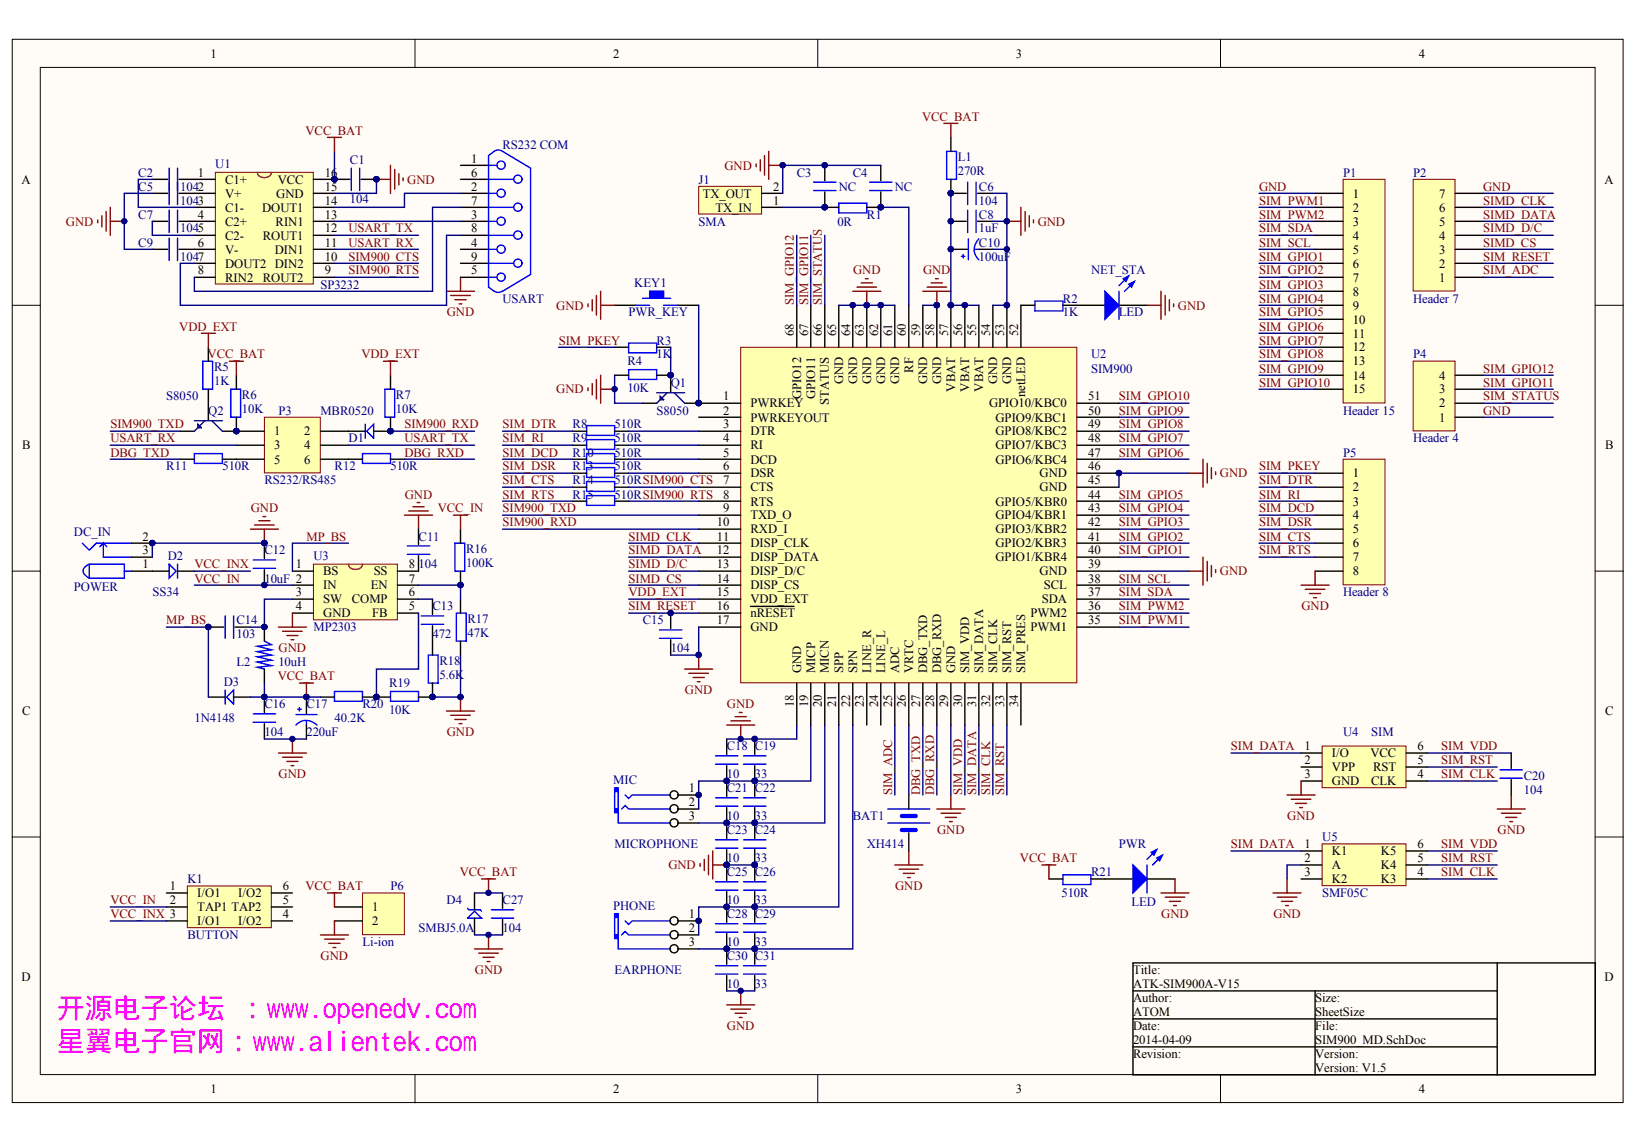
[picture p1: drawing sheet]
<svg xmlns="http://www.w3.org/2000/svg" width="289mm" height="202mm" viewBox="0 0 289 202" stroke-linecap="round" stroke-linejoin="round" font-family="sans-serif">
<defs><g id="words">
<g font-size="4.9" fill="#f0f">
<text x="10" y="179.5">开源电子论坛 ：www.openedv.com</text>
<text x="10" y="185.5">星翼电子官网：www.alientek.com</text>
</g>
<g font-size="2.2">
<text x="37.1" y="10.2">1</text>
<text x="108.2" y="10.2">2</text>
<text x="179.2" y="10.2">3</text>
<text x="250.3" y="10.2">4</text>
<text x="83.1" y="28.7">1</text>
<text x="3.8" y="32.4">A</text>
<text x="34.9" y="31.1">1</text>
<text x="39.7" y="32.4">C1+</text>
<text x="39.7" y="34.9">V+</text>
<text x="48.7" y="34.9">GND</text>
<text x="49" y="32.4">VCC</text>
<text x="57.3" y="33.6">15</text>
<text x="57.3" y="31.1">16</text>
<text x="83.1" y="31.1">6</text>
<text x="83.1" y="33.6">2</text>
<text x="123.9" y="34.9">TX_OUT</text>
<text x="136.4" y="33.6">2</text>
<text x="238.6" y="34.9">1</text>
<text x="253.8" y="34.9">7</text>
<text x="283" y="32.4">A</text>
<text x="34.9" y="38.6">4</text>
<text x="39.7" y="37.3">C1-</text>
<text x="39.7" y="39.8">C2+</text>
<text x="46.2" y="37.3">DOUT1</text>
<text x="48.6" y="39.8">RIN1</text>
<text x="57.3" y="41">12</text>
<text x="57.3" y="38.6">13</text>
<text x="57.3" y="36.1">14</text>
<text x="83.1" y="36.1">7</text>
<text x="83.1" y="38.6">3</text>
<text x="83.1" y="41">8</text>
<text x="126.2" y="37.3">TX_IN</text>
<text x="136.4" y="36.1">1</text>
<text x="238.6" y="37.3">2</text>
<text x="238.6" y="39.8">3</text>
<text x="253.8" y="39.8">5</text>
<text x="253.8" y="37.3">6</text>
<text x="34.9" y="43.5">6</text>
<text x="39.7" y="42.3">C2-</text>
<text x="39.7" y="44.7">V-</text>
<text x="39.7" y="47.2">DOUT2 DIN2</text>
<text x="46.4" y="42.3">ROUT1</text>
<text x="48.5" y="44.7">DIN1</text>
<text x="57.3" y="46">10</text>
<text x="57.3" y="43.5">11</text>
<text x="83.1" y="43.5">4</text>
<text x="83.1" y="46">9</text>
<text x="238.6" y="42.3">4</text>
<text x="238.6" y="44.7">5</text>
<text x="238.6" y="47.2">6</text>
<text x="253.8" y="47.2">2</text>
<text x="253.8" y="44.7">3</text>
<text x="253.8" y="42.3">4</text>
<text x="34.9" y="48.4">8</text>
<text x="39.7" y="49.7">RIN2</text>
<text x="46.4" y="49.7">ROUT2</text>
<text x="57.3" y="48.4">9</text>
<text x="83.1" y="48.4">5</text>
<text x="238.6" y="49.7">7</text>
<text x="238.6" y="52.1">8</text>
<text x="253.8" y="49.7">1</text>
<text x="140" y="59.3" transform="rotate(-90 140 59.3)">68</text>
<text x="142.5" y="59.3" transform="rotate(-90 142.5 59.3)">67</text>
<text x="145" y="59.3" transform="rotate(-90 145 59.3)">66</text>
<text x="147.5" y="59.3" transform="rotate(-90 147.5 59.3)">65</text>
<text x="149.9" y="59.3" transform="rotate(-90 149.9 59.3)">64</text>
<text x="152.4" y="59.3" transform="rotate(-90 152.4 59.3)">63</text>
<text x="154.9" y="59.3" transform="rotate(-90 154.9 59.3)">62</text>
<text x="157.3" y="59.3" transform="rotate(-90 157.3 59.3)">61</text>
<text x="159.8" y="59.3" transform="rotate(-90 159.8 59.3)">60</text>
<text x="162.3" y="59.3" transform="rotate(-90 162.3 59.3)">59</text>
<text x="164.8" y="59.3" transform="rotate(-90 164.8 59.3)">58</text>
<text x="167.3" y="59.3" transform="rotate(-90 167.3 59.3)">57</text>
<text x="169.7" y="59.3" transform="rotate(-90 169.7 59.3)">56</text>
<text x="172.2" y="59.3" transform="rotate(-90 172.2 59.3)">55</text>
<text x="174.7" y="59.3" transform="rotate(-90 174.7 59.3)">54</text>
<text x="177.1" y="59.3" transform="rotate(-90 177.1 59.3)">53</text>
<text x="179.6" y="59.3" transform="rotate(-90 179.6 59.3)">52</text>
<text x="238.6" y="54.6">9</text>
<text x="238.6" y="57.1">10</text>
<text x="238.6" y="59.5">11</text>
<text x="161.1" y="65.7" transform="rotate(-90 161.1 65.7)">RF</text>
<text x="238.6" y="62">12</text>
<text x="238.6" y="64.5">13</text>
<text x="127.5" y="70.6">1</text>
<text x="132.4" y="71.9">PWRKEY</text>
<text x="141.3" y="70.4" transform="rotate(-90 141.3 70.4)">GPIO12</text>
<text x="143.8" y="70.4" transform="rotate(-90 143.8 70.4)">GPIO11</text>
<text x="146.2" y="71.4" transform="rotate(-90 146.2 71.4)">STATUS</text>
<text x="148.7" y="67.8" transform="rotate(-90 148.7 67.8)">GND</text>
<text x="151.2" y="67.8" transform="rotate(-90 151.2 67.8)">GND</text>
<text x="153.7" y="67.8" transform="rotate(-90 153.7 67.8)">GND</text>
<text x="156.1" y="67.8" transform="rotate(-90 156.1 67.8)">GND</text>
<text x="158.6" y="67.8" transform="rotate(-90 158.6 67.8)">GND</text>
<text x="163.5" y="67.8" transform="rotate(-90 163.5 67.8)">GND</text>
<text x="166" y="67.8" transform="rotate(-90 166 67.8)">GND</text>
<text x="168.5" y="69.1" transform="rotate(-90 168.5 69.1)">VBAT</text>
<text x="170.9" y="69.1" transform="rotate(-90 170.9 69.1)">VBAT</text>
<text x="173.4" y="69.1" transform="rotate(-90 173.4 69.1)">VBAT</text>
<text x="174.5" y="71.9">GPIO10/KBC0</text>
<text x="175.9" y="67.8" transform="rotate(-90 175.9 67.8)">GND</text>
<text x="178.3" y="67.8" transform="rotate(-90 178.3 67.8)">GND</text>
<text x="180.8" y="70" transform="rotate(-90 180.8 70)">netLED</text>
<text x="191.9" y="70.6">51</text>
<text x="238.6" y="66.9">14</text>
<text x="238.6" y="69.4">15</text>
<text x="253.8" y="71.9">2</text>
<text x="253.8" y="69.4">3</text>
<text x="253.8" y="66.9">4</text>
<text x="48.4" y="76.8">1</text>
<text x="53.7" y="76.8">2</text>
<text x="127.5" y="73.1">2</text>
<text x="127.5" y="75.6">3</text>
<text x="132.4" y="74.4">PWRKEYOUT</text>
<text x="132.4" y="76.8">DTR</text>
<text x="175.6" y="76.8">GPIO8/KBC2</text>
<text x="175.6" y="74.4">GPIO9/KBC1</text>
<text x="191.9" y="75.6">49</text>
<text x="191.9" y="73.1">50</text>
<text x="253.8" y="74.4">1</text>
<text x="3.9" y="79.3">B</text>
<text x="48.4" y="79.3">3</text>
<text x="48.4" y="81.8">5</text>
<text x="53.7" y="79.3">4</text>
<text x="53.7" y="81.8">6</text>
<text x="127.5" y="78">4</text>
<text x="127.5" y="80.5">5</text>
<text x="127.5" y="83">6</text>
<text x="132.4" y="79.3">RI</text>
<text x="132.4" y="81.8">DCD</text>
<text x="175.6" y="81.8">GPIO6/KBC4</text>
<text x="175.6" y="79.3">GPIO7/KBC3</text>
<text x="191.9" y="83">46</text>
<text x="191.9" y="80.5">47</text>
<text x="191.9" y="78">48</text>
<text x="283.1" y="79.3">B</text>
<text x="127.5" y="85.4">7</text>
<text x="127.5" y="87.9">8</text>
<text x="132.4" y="84.2">DSR</text>
<text x="132.4" y="86.7">CTS</text>
<text x="132.4" y="89.2">RTS</text>
<text x="175.6" y="89.2">GPIO5/KBR0</text>
<text x="183.4" y="86.7">GND</text>
<text x="183.4" y="84.2">GND</text>
<text x="191.9" y="87.9">44</text>
<text x="191.9" y="85.4">45</text>
<text x="238.6" y="84.2">1</text>
<text x="238.6" y="86.7">2</text>
<text x="238.6" y="89.2">3</text>
<text x="25.1" y="95.3">2</text>
<text x="126.4" y="92.8">10</text>
<text x="126.4" y="95.3">11</text>
<text x="127.5" y="90.4">9</text>
<text x="132.4" y="91.6">TXD_O</text>
<text x="132.4" y="94.1">RXD_I</text>
<text x="175.6" y="94.1">GPIO3/KBR2</text>
<text x="175.6" y="91.6">GPIO4/KBR1</text>
<text x="191.9" y="95.3">41</text>
<text x="191.9" y="92.8">42</text>
<text x="191.9" y="90.4">43</text>
<text x="238.6" y="91.6">4</text>
<text x="238.6" y="94.1">5</text>
<text x="25.1" y="100.3">1</text>
<text x="25.1" y="97.8">3</text>
<text x="52.2" y="100.3">1</text>
<text x="57" y="101.5">BS</text>
<text x="65.9" y="101.5">SS</text>
<text x="72.1" y="100.3">8</text>
<text x="126.4" y="97.8">12</text>
<text x="126.4" y="100.3">13</text>
<text x="132.4" y="96.6">DISP_CLK</text>
<text x="132.4" y="99">DISP_DATA</text>
<text x="132.4" y="101.5">DISP_D/C</text>
<text x="175.6" y="99">GPIO1/KBR4</text>
<text x="175.6" y="96.6">GPIO2/KBR3</text>
<text x="183.4" y="101.5">GND</text>
<text x="191.9" y="100.3">39</text>
<text x="191.9" y="97.8">40</text>
<text x="238.6" y="96.6">6</text>
<text x="238.6" y="99">7</text>
<text x="238.6" y="101.5">8</text>
<text x="52.2" y="105.2">3</text>
<text x="52.2" y="107.7">4</text>
<text x="57" y="104">IN</text>
<text x="57" y="106.4">SW</text>
<text x="62.1" y="106.4">COMP</text>
<text x="65.4" y="104">EN</text>
<text x="72.1" y="105.2">6</text>
<text x="72.1" y="107.7">5</text>
<text x="72.1" y="102.7">7</text>
<text x="126.4" y="102.7">14</text>
<text x="126.4" y="105.2">15</text>
<text x="126.4" y="107.7">16</text>
<text x="132.4" y="104">DISP_CS</text>
<text x="132.4" y="106.4">VDD_EXT</text>
<text x="183.8" y="106.4">SDA</text>
<text x="184.1" y="104">SCL</text>
<text x="191.9" y="107.7">36</text>
<text x="191.9" y="105.2">37</text>
<text x="191.9" y="102.7">38</text>
<text x="57" y="108.9">GND</text>
<text x="65.7" y="108.9">FB</text>
<text x="126.4" y="110.2">17</text>
<text x="132.4" y="108.9">nRESET</text>
<text x="132.4" y="111.4">GND</text>
<text x="181.8" y="111.4">PWM1</text>
<text x="181.8" y="108.9">PWM2</text>
<text x="191.9" y="110.2">35</text>
<text x="141.3" y="118.7" transform="rotate(-90 141.3 118.7)">GND</text>
<text x="143.8" y="118.7" transform="rotate(-90 143.8 118.7)">MICP</text>
<text x="146.2" y="118.7" transform="rotate(-90 146.2 118.7)">MICN</text>
<text x="148.7" y="118.7" transform="rotate(-90 148.7 118.7)">SPP</text>
<text x="151.2" y="118.7" transform="rotate(-90 151.2 118.7)">SPN</text>
<text x="153.7" y="118.7" transform="rotate(-90 153.7 118.7)">LINE_R</text>
<text x="156.1" y="118.7" transform="rotate(-90 156.1 118.7)">LINE_L</text>
<text x="158.6" y="118.7" transform="rotate(-90 158.6 118.7)">ADC</text>
<text x="161.1" y="118.7" transform="rotate(-90 161.1 118.7)">VRTC</text>
<text x="163.5" y="118.7" transform="rotate(-90 163.5 118.7)">DBG_TXD</text>
<text x="166" y="118.7" transform="rotate(-90 166 118.7)">DBG_RXD</text>
<text x="168.5" y="118.7" transform="rotate(-90 168.5 118.7)">GND</text>
<text x="170.9" y="118.7" transform="rotate(-90 170.9 118.7)">SIM_VDD</text>
<text x="173.4" y="118.7" transform="rotate(-90 173.4 118.7)">SIM_DATA</text>
<text x="175.9" y="118.7" transform="rotate(-90 175.9 118.7)">SIM_CLK</text>
<text x="178.3" y="118.7" transform="rotate(-90 178.3 118.7)">SIM_RST</text>
<text x="180.8" y="118.7" transform="rotate(-90 180.8 118.7)">SIM_PRES</text>
<text x="140" y="124.7" transform="rotate(-90 140 124.7)">18</text>
<text x="142.5" y="124.7" transform="rotate(-90 142.5 124.7)">19</text>
<text x="145" y="124.7" transform="rotate(-90 145 124.7)">20</text>
<text x="147.5" y="124.7" transform="rotate(-90 147.5 124.7)">21</text>
<text x="149.9" y="124.7" transform="rotate(-90 149.9 124.7)">22</text>
<text x="152.4" y="124.7" transform="rotate(-90 152.4 124.7)">23</text>
<text x="154.9" y="124.7" transform="rotate(-90 154.9 124.7)">24</text>
<text x="157.3" y="124.7" transform="rotate(-90 157.3 124.7)">25</text>
<text x="159.8" y="124.7" transform="rotate(-90 159.8 124.7)">26</text>
<text x="162.3" y="124.7" transform="rotate(-90 162.3 124.7)">27</text>
<text x="164.8" y="124.7" transform="rotate(-90 164.8 124.7)">28</text>
<text x="167.3" y="124.7" transform="rotate(-90 167.3 124.7)">29</text>
<text x="169.7" y="124.7" transform="rotate(-90 169.7 124.7)">30</text>
<text x="172.2" y="124.7" transform="rotate(-90 172.2 124.7)">31</text>
<text x="174.7" y="124.7" transform="rotate(-90 174.7 124.7)">32</text>
<text x="177.1" y="124.7" transform="rotate(-90 177.1 124.7)">33</text>
<text x="179.6" y="124.7" transform="rotate(-90 179.6 124.7)">34</text>
<text x="3.9" y="126.2">C</text>
<text x="283.1" y="126.2">C</text>
<text x="230.1" y="132.3">1</text>
<text x="230.1" y="134.8">2</text>
<text x="230.1" y="137.3">3</text>
<text x="234.9" y="133.6">I/O</text>
<text x="234.9" y="136.1">VPP</text>
<text x="241.7" y="133.6">VCC</text>
<text x="242.2" y="136.1">RST</text>
<text x="250" y="137.3">4</text>
<text x="250" y="132.3">6</text>
<text x="250" y="134.8">5</text>
<text x="121.5" y="139.7">1</text>
<text x="121.5" y="142.2">2</text>
<text x="234.9" y="138.5">GND</text>
<text x="241.8" y="138.5">CLK</text>
<text x="121.5" y="144.7">3</text>
<text x="230.1" y="149.6">1</text>
<text x="250" y="149.6">6</text>
<text x="230.1" y="152.1">2</text>
<text x="230.1" y="154.5">3</text>
<text x="234.9" y="150.9">K1</text>
<text x="234.9" y="153.3">A</text>
<text x="234.9" y="155.8">K2</text>
<text x="243.6" y="155.8">K3</text>
<text x="243.6" y="150.9">K5</text>
<text x="243.6" y="153.3">K4</text>
<text x="250" y="154.5">4</text>
<text x="250" y="152.1">5</text>
<text x="30" y="157">1</text>
<text x="30" y="159.5">2</text>
<text x="34.8" y="158.3">I/O1</text>
<text x="34.8" y="160.7">TAP1 TAP2</text>
<text x="42" y="158.3">I/O2</text>
<text x="49.9" y="161.9">4</text>
<text x="49.9" y="159.5">5</text>
<text x="49.9" y="157">6</text>
<text x="65.7" y="160.7">1</text>
<text x="121.5" y="161.9">1</text>
<text x="34.8" y="163.2">I/O1</text>
<text x="42" y="163.2">I/O2</text>
<text x="65.7" y="163.2">2</text>
<text x="121.5" y="164.4">2</text>
<text x="121.5" y="166.9">3</text>
<text x="3.8" y="173.1">D</text>
<text x="199.9" y="171.8">Title:</text>
<text x="283" y="173.1">D</text>
<text x="199.9" y="176.8">Author:</text>
<text x="199.9" y="174.3">ATK-SIM900A-V15</text>
<text x="199.9" y="179.3">ATOM</text>
<text x="232" y="176.8">Size:</text>
<text x="232" y="179.3">SheetSize</text>
<text x="199.9" y="181.7">Date:</text>
<text x="199.9" y="184.2">2014-04-09</text>
<text x="232" y="181.7">File:</text>
<text x="232" y="184.2">SIM900_MD.SchDoc</text>
<text x="199.9" y="186.7">Revision:</text>
<text x="232" y="186.7">Version:</text>
<text x="232" y="189.1">Version: V1.5</text>
<text x="37.1" y="192.8">1</text>
<text x="108.2" y="192.8">2</text>
<text x="179.2" y="192.8">3</text>
<text x="250.3" y="192.8">4</text>
</g>
<g font-size="2.2" fill="#800000">
<text x="53.9" y="23.7">VCC_BAT</text>
<text x="162.6" y="21.3">VCC_BAT</text>
<text x="127.8" y="29.9">GND</text>
<text x="71.8" y="32.4">GND</text>
<text x="222.1" y="33.6">GND</text>
<text x="261.6" y="33.6">GND</text>
<text x="11.6" y="39.8">GND</text>
<text x="61.5" y="41">USART_TX</text>
<text x="183" y="39.8">GND</text>
<text x="222.1" y="36.1">SIM_PWM1</text>
<text x="222.1" y="38.6">SIM_PWM2</text>
<text x="222.1" y="41">SIM_SDA</text>
<text x="261.6" y="36.1">SIMD_CLK</text>
<text x="261.6" y="38.6">SIMD_DATA</text>
<text x="261.6" y="41">SIMD_D/C</text>
<text x="61.5" y="43.5">USART_RX</text>
<text x="61.5" y="46">SIM900_CTS</text>
<text x="222.1" y="46">SIM_GPIO1</text>
<text x="222.1" y="43.5">SIM_SCL</text>
<text x="261.6" y="43.5">SIMD_CS</text>
<text x="261.6" y="46">SIM_RESET</text>
<text x="61.5" y="48.4">SIM900_RTS</text>
<text x="140" y="53.8" transform="rotate(-90 140 53.8)">SIM_GPIO12</text>
<text x="142.5" y="53.8" transform="rotate(-90 142.5 53.8)">SIM_GPIO11</text>
<text x="145" y="53.8" transform="rotate(-90 145 53.8)">SIM_STATUS</text>
<text x="150.5" y="48.4">GND</text>
<text x="162.8" y="48.4">GND</text>
<text x="222.1" y="48.4">SIM_GPIO2</text>
<text x="222.1" y="50.9">SIM_GPIO3</text>
<text x="222.1" y="53.4">SIM_GPIO4</text>
<text x="261.6" y="48.4">SIM_ADC</text>
<text x="31.6" y="58.3">VDD_EXT</text>
<text x="78.8" y="55.8">GND</text>
<text x="98.1" y="54.6">GND</text>
<text x="207.8" y="54.6">GND</text>
<text x="222.1" y="55.8">SIM_GPIO5</text>
<text x="222.1" y="58.3">SIM_GPIO6</text>
<text x="36.6" y="63.2">VCC_BAT</text>
<text x="63.8" y="63.2">VDD_EXT</text>
<text x="98.5" y="60.8">SIM_PKEY</text>
<text x="222.1" y="60.8">SIM_GPIO7</text>
<text x="222.1" y="63.2">SIM_GPIO8</text>
<text x="222.1" y="65.7">SIM_GPIO9</text>
<text x="261.6" y="65.7">SIM_GPIO12</text>
<text x="98.1" y="69.4">GND</text>
<text x="197.4" y="70.6">SIM_GPIO10</text>
<text x="222.1" y="68.2">SIM_GPIO10</text>
<text x="261.6" y="68.2">SIM_GPIO11</text>
<text x="261.6" y="70.6">SIM_STATUS</text>
<text x="19.5" y="75.6">SIM900_TXD</text>
<text x="71.3" y="75.6">SIM900_RXD</text>
<text x="88.6" y="75.6">SIM_DTR</text>
<text x="197.4" y="75.6">SIM_GPIO8</text>
<text x="197.4" y="73.1">SIM_GPIO9</text>
<text x="261.6" y="73.1">GND</text>
<text x="19.5" y="78">USART_RX</text>
<text x="19.5" y="80.5">DBG_TXD</text>
<text x="71.3" y="78">USART_TX</text>
<text x="71.3" y="80.5">DBG_RXD</text>
<text x="88.6" y="78">SIM_RI</text>
<text x="88.6" y="80.5">SIM_DCD</text>
<text x="88.6" y="83">SIM_DSR</text>
<text x="197.4" y="80.5">SIM_GPIO6</text>
<text x="197.4" y="78">SIM_GPIO7</text>
<text x="222.1" y="83">SIM_PKEY</text>
<text x="71.4" y="87.9">GND</text>
<text x="88.6" y="85.4">SIM_CTS</text>
<text x="88.6" y="87.9">SIM_RTS</text>
<text x="197.4" y="87.9">SIM_GPIO5</text>
<text x="215.2" y="84.2">GND</text>
<text x="222.1" y="85.4">SIM_DTR</text>
<text x="222.1" y="87.9">SIM_RI</text>
<text x="44.2" y="90.4">GND</text>
<text x="54.1" y="95.3">MP_BS</text>
<text x="77.2" y="90.4">VCC_IN</text>
<text x="88.6" y="90.4">SIM900_TXD</text>
<text x="88.6" y="92.8">SIM900_RXD</text>
<text x="110.9" y="95.3">SIMD_CLK</text>
<text x="197.4" y="95.3">SIM_GPIO2</text>
<text x="197.4" y="92.8">SIM_GPIO3</text>
<text x="197.4" y="90.4">SIM_GPIO4</text>
<text x="222.1" y="90.4">SIM_DCD</text>
<text x="222.1" y="92.8">SIM_DSR</text>
<text x="222.1" y="95.3">SIM_CTS</text>
<text x="34.3" y="100.3">VCC_INX</text>
<text x="110.9" y="97.8">SIMD_DATA</text>
<text x="110.9" y="100.3">SIMD_D/C</text>
<text x="197.4" y="97.8">SIM_GPIO1</text>
<text x="215.2" y="101.5">GND</text>
<text x="222.1" y="97.8">SIM_RTS</text>
<text x="34.3" y="102.7">VCC_IN</text>
<text x="110.9" y="102.7">SIMD_CS</text>
<text x="110.9" y="107.7">SIM_RESET</text>
<text x="110.9" y="105.2">VDD_EXT</text>
<text x="197.4" y="102.7">SIM_SCL</text>
<text x="197.4" y="105.2">SIM_SDA</text>
<text x="197.4" y="107.7">SIM_PWM2</text>
<text x="229.6" y="107.7">GND</text>
<text x="29.3" y="110.2">MP_BS</text>
<text x="197.4" y="110.2">SIM_PWM1</text>
<text x="49.1" y="115.1">GND</text>
<text x="49" y="120">VCC_BAT</text>
<text x="120.8" y="122.5">GND</text>
<text x="128.2" y="124.9">GND</text>
<text x="78.8" y="129.9">GND</text>
<text x="49.1" y="137.3">GND</text>
<text x="217.1" y="132.3">SIM_DATA</text>
<text x="254.2" y="132.3">SIM_VDD</text>
<text x="254.2" y="137.3">SIM_CLK</text>
<text x="254.2" y="134.8">SIM_RST</text>
<text x="157.3" y="140.2" transform="rotate(-90 157.3 140.2)">SIM_ADC</text>
<text x="162.3" y="140.2" transform="rotate(-90 162.3 140.2)">DBG_TXD</text>
<text x="164.8" y="140.2" transform="rotate(-90 164.8 140.2)">DBG_RXD</text>
<text x="169.7" y="140.2" transform="rotate(-90 169.7 140.2)">SIM_VDD</text>
<text x="172.2" y="140.2" transform="rotate(-90 172.2 140.2)">SIM_DATA</text>
<text x="174.7" y="140.2" transform="rotate(-90 174.7 140.2)">SIM_CLK</text>
<text x="177.1" y="140.2" transform="rotate(-90 177.1 140.2)">SIM_RST</text>
<text x="165.3" y="147.1">GND</text>
<text x="217.1" y="149.6">SIM_DATA</text>
<text x="227.1" y="144.7">GND</text>
<text x="254.2" y="149.6">SIM_VDD</text>
<text x="264.2" y="147.1">GND</text>
<text x="81.1" y="154.5">VCC_BAT</text>
<text x="117.9" y="153.3">GND</text>
<text x="179.9" y="152.1">VCC_BAT</text>
<text x="254.2" y="154.5">SIM_CLK</text>
<text x="254.2" y="152.1">SIM_RST</text>
<text x="19.5" y="159.5">VCC_IN</text>
<text x="19.5" y="161.9">VCC_INX 3</text>
<text x="53.9" y="157">VCC_BAT</text>
<text x="157.9" y="157">GND</text>
<text x="204.8" y="161.9">GND</text>
<text x="224.6" y="161.9">GND</text>
<text x="56.6" y="169.4">GND</text>
<text x="83.8" y="171.8">GND</text>
<text x="128.2" y="181.7">GND</text>
</g>
<g font-size="2.2" fill="#000080">
<text x="38" y="29.7">U1</text>
<text x="61.7" y="28.9">C1</text>
<text x="88.6" y="26.2">RS232 COM</text>
<text x="168.9" y="28.4">L1</text>
<text x="24.4" y="33.6">C5</text>
<text x="24.4" y="31.1">C2</text>
<text x="31.8" y="33.6">1042</text>
<text x="61.7" y="35.8">104</text>
<text x="123.2" y="32.4">J1</text>
<text x="140.5" y="31.1">C3</text>
<text x="148" y="33.6">NC</text>
<text x="150.4" y="31.1">C4</text>
<text x="157.8" y="33.6">NC</text>
<text x="168.9" y="30.9">270R</text>
<text x="172.7" y="33.6">C6</text>
<text x="236.9" y="31.1">P1</text>
<text x="249.3" y="31.1">P2</text>
<text x="24.4" y="38.6">C7</text>
<text x="31.8" y="36.1">1043</text>
<text x="31.8" y="41">1045</text>
<text x="123.2" y="39.8">SMA</text>
<text x="147.7" y="39.8">0R</text>
<text x="152.9" y="38.6">R1</text>
<text x="172.7" y="38.6">C8</text>
<text x="172.7" y="41">1uF</text>
<text x="172.7" y="36.1">104</text>
<text x="24.4" y="43.5">C9</text>
<text x="31.8" y="46">1047</text>
<text x="172.7" y="43.5">C10</text>
<text x="172.7" y="46">100uF</text>
<text x="56.5" y="50.9">SP3232</text>
<text x="88.6" y="53.4">USART</text>
<text x="111.9" y="50.7">KEY1</text>
<text x="187.5" y="53.4">R2</text>
<text x="192.4" y="48.4">NET_STA</text>
<text x="249.3" y="53.4">Header 7</text>
<text x="110.9" y="55.8">PWR_KEY</text>
<text x="187.5" y="55.8">1K</text>
<text x="197.4" y="55.8">LED</text>
<text x="37.8" y="65.5">R5</text>
<text x="110.7" y="64.5">R4</text>
<text x="115.8" y="60.8">R3</text>
<text x="115.8" y="63.2">1K</text>
<text x="192.4" y="63.2">U2</text>
<text x="192.4" y="65.7">SIM900</text>
<text x="249.3" y="63.2">P4</text>
<text x="29.3" y="70.6">S8050</text>
<text x="37.8" y="67.9">1K</text>
<text x="42.7" y="70.4">R6</text>
<text x="69.8" y="70.4">R7</text>
<text x="110.7" y="69.1">10K</text>
<text x="118.3" y="68.2">Q1</text>
<text x="36.7" y="73.1">Q2</text>
<text x="42.7" y="72.9">10K</text>
<text x="49.1" y="73.1">P3</text>
<text x="56.5" y="73.1">MBR0520</text>
<text x="69.8" y="72.9">10K</text>
<text x="101" y="75.6">R8</text>
<text x="108.4" y="75.6">510R</text>
<text x="115.8" y="73.1">S8050</text>
<text x="236.9" y="73.1">Header 15</text>
<text x="29.3" y="83">R11</text>
<text x="39.2" y="83">510R</text>
<text x="59" y="83">R12</text>
<text x="61.5" y="78">D1</text>
<text x="68.9" y="83">510R</text>
<text x="101" y="78">R9</text>
<text x="101" y="80.5">R10</text>
<text x="101" y="83">R13</text>
<text x="108.4" y="78">510R</text>
<text x="108.4" y="80.5">510R</text>
<text x="108.4" y="83">510R</text>
<text x="236.9" y="80.5">P5</text>
<text x="249.3" y="78">Header 4</text>
<text x="46.7" y="85.4">RS232/RS485</text>
<text x="101" y="85.4">R14</text>
<text x="101" y="87.9">R15</text>
<text x="108.4" y="85.4">510RSIM900_CTS</text>
<text x="108.4" y="87.9">510RSIM900_RTS</text>
<text x="13" y="94.6">DC_IN</text>
<text x="73.8" y="95.3">C11</text>
<text x="29.6" y="98.8">D2</text>
<text x="46.7" y="97.8">C12</text>
<text x="55.3" y="98.8">U3</text>
<text x="73.8" y="100.3">104</text>
<text x="82.2" y="97.5">R16</text>
<text x="82.2" y="100">100K</text>
<text x="13" y="104.2">POWER</text>
<text x="26.9" y="105.2">SS34</text>
<text x="46.7" y="102.7">10uF 2</text>
<text x="76.3" y="107.7">C13</text>
<text x="236.9" y="105.2">Header 8</text>
<text x="41.7" y="110.2">C14</text>
<text x="41.7" y="112.6">103</text>
<text x="55.3" y="111.4">MP2303</text>
<text x="76.3" y="112.6">472</text>
<text x="82.5" y="109.9">R17</text>
<text x="82.5" y="112.4">47K</text>
<text x="113.4" y="110.2">C15</text>
<text x="41.7" y="117.5">L2</text>
<text x="49.1" y="117.5">10uH</text>
<text x="77.5" y="117.3">R18</text>
<text x="77.5" y="119.8">5.6K</text>
<text x="118.3" y="115.1">104</text>
<text x="39.5" y="121">D3</text>
<text x="46.7" y="124.9">C16</text>
<text x="54.1" y="124.9">C17</text>
<text x="63.9" y="124.9">R20</text>
<text x="68.6" y="121.2">R19</text>
<text x="68.6" y="125.9">10K</text>
<text x="34.3" y="127.4">1N4148</text>
<text x="46.7" y="129.9">104</text>
<text x="54.1" y="129.9">220uF</text>
<text x="59" y="127.4">40.2K</text>
<text x="236.9" y="129.9">U4</text>
<text x="241.8" y="129.9">SIM</text>
<text x="128.2" y="132.3">C18</text>
<text x="128.2" y="137.3">10</text>
<text x="133.1" y="132.3">C19</text>
<text x="133.1" y="137.3">33</text>
<text x="268.8" y="137.5">C20</text>
<text x="108.2" y="138.3">MIC</text>
<text x="128.2" y="139.7">C21</text>
<text x="133.1" y="139.7">C22</text>
<text x="268.8" y="140">104</text>
<text x="108.4" y="149.6">MICROPHONE</text>
<text x="128.2" y="144.7">10</text>
<text x="128.2" y="147.1">C23</text>
<text x="133.1" y="144.7">33</text>
<text x="133.1" y="147.1">C24</text>
<text x="150.4" y="144.7">BAT1</text>
<text x="152.9" y="149.6">XH414</text>
<text x="197.4" y="149.6">PWR</text>
<text x="233.2" y="148.4">U5</text>
<text x="33.1" y="155.8">K1</text>
<text x="128.2" y="152.1">10</text>
<text x="128.2" y="154.5">C25</text>
<text x="133.1" y="152.1">33</text>
<text x="133.1" y="154.5">C26</text>
<text x="192.4" y="154.5">R21</text>
<text x="68.9" y="157">P6</text>
<text x="78.8" y="159.5">D4</text>
<text x="88.6" y="159.5">C27</text>
<text x="108.2" y="160.5">PHONE</text>
<text x="128.2" y="159.5">10</text>
<text x="128.2" y="161.9">C28</text>
<text x="133.1" y="159.5">33</text>
<text x="133.1" y="161.9">C29</text>
<text x="187.2" y="158.3">510R</text>
<text x="199.6" y="159.7">LED</text>
<text x="233.2" y="158.3">SMF05C</text>
<text x="33.1" y="165.7">BUTTON</text>
<text x="63.9" y="166.9">Li-ion</text>
<text x="73.8" y="164.4">SMBJ5.0A</text>
<text x="88.6" y="164.4">104</text>
<text x="128.2" y="166.9">10</text>
<text x="133.1" y="166.9">33</text>
<text x="108.4" y="171.8">EARPHONE</text>
<text x="128.2" y="169.4">C30</text>
<text x="133.1" y="169.4">C31</text>
<text x="128.2" y="174.3">10</text>
<text x="133.1" y="174.3">33</text>
</g>
</g></defs>
<g fill="#fffcf8" stroke="#000" stroke-width=".18">
<path d="M2.2 6.9h284.1v187.6h-284.1z"/>
<path d="M7.1 11.9h274.3v177.6h-274.3z"/>
</g>
<path d="M73.2 7v4.9M144.2 7v4.9M215.3 7v4.9M2.2 53.8h4.9M281.4 53.8h4.9M2.2 100.7h4.9M281.4 100.7h4.9M2.2 147.6h4.9M281.4 147.6h4.9M73.2 189.6v4.9M144.2 189.6v4.9M215.3 189.6v4.9" fill="none" stroke="#000" stroke-width=".18"/>
<path d="M199.8 169.8h81.6v19.8h-81.6zM199.8 174.8h64.3M199.8 179.7h64.3M232 174.8v14.8M264.1 169.8v19.8M199.8 184.7h64.3" fill="none" stroke="#000" stroke-width=".25"/>
<path d="M130.7 61.3h59.2v59.1h-59.2z" fill="#ffffb0" stroke="#800000" stroke-width=".18"/>
<g fill="none" stroke="#000" stroke-width=".25">
<path d="M140.5 53.8v7.5M143 53.8v7.5M145.5 53.8v7.5M148 53.8v7.5M150.4 53.8v7.5M152.9 53.8v7.5M155.4 53.8v7.5M157.8 53.8v7.5M160.3 53.8v7.5M162.8 53.8v7.5M165.2 53.8v7.5M167.7 53.8v7.5"/>
<path d="M170.2 53.8v7.5M172.7 53.8v7.5M175.1 53.8v7.5M177.6 53.8v7.5M180.1 53.8v7.5M123.2 71.1h7.5M123.2 73.6h7.5M123.2 76.1h7.5M123.2 78.5h7.5M190 71.1h7.4M190 73.6h7.4M190 76.1h7.4"/>
<path d="M190 78.5h7.4M123.2 81h7.5M123.2 83.5h7.5M123.2 85.9h7.5M123.2 88.4h7.5M123.2 90.9h7.5M123.2 93.3h7.5M123.2 95.8h7.5M123.2 98.3h7.5M190 81h7.4M190 83.5h7.4M190 85.9h7.4"/>
<path d="M190 88.4h7.4M190 90.9h7.4M190 93.3h7.4M190 95.8h7.4M190 98.3h7.4M123.2 100.7h7.5M123.2 103.2h7.5M123.2 105.7h7.5M123.2 108.1h7.5M123.2 110.6h7.5M132.4 107h7.6M190 100.7h7.4"/>
<path d="M190 103.2h7.4M190 105.7h7.4M190 108.1h7.4M190 110.6h7.4M140.5 120.5v7.4M143 120.5v7.4M145.5 120.5v7.4M148 120.5v7.4M150.4 120.5v7.4M152.9 120.5v7.4M155.4 120.5v7.4M157.8 120.5v7.4"/>
<path d="M160.3 120.5v7.4M162.8 120.5v7.4M165.2 120.5v7.4M167.7 120.5v7.4M170.2 120.5v7.4M172.7 120.5v7.4M175.1 120.5v7.4M177.6 120.5v7.4M180.1 120.5v7.4"/>
</g>
<g fill="#000080" stroke="#000080" stroke-width=".18">
<circle cx="123.2" cy="71.1" r=".48"/>
<circle cx="197.4" cy="83.4" r=".48"/>
<circle cx="177.6" cy="53.8" r=".48"/>
<circle cx="170.2" cy="53.8" r=".48"/>
<circle cx="167.7" cy="53.8" r=".48"/>
<circle cx="165.2" cy="53.8" r=".48"/>
<circle cx="155.4" cy="53.8" r=".48"/>
<circle cx="152.9" cy="53.8" r=".48"/>
<circle cx="150.4" cy="53.8" r=".48"/>
</g>
<path d="M233.2 131.6h14.8v7.3h-14.8z" fill="#ffffb0" stroke="#800000" stroke-width=".18"/>
<path d="M229.5 132.8h3.7M229.5 135.3h3.7M229.5 137.8h3.7M248 132.8h3.7M248 135.3h3.7M248 137.8h3.7" fill="none" stroke="#000" stroke-width=".25"/>
<path d="M233.2 148.8h14.8v7.4h-14.8z" fill="#ffffb0" stroke="#800000" stroke-width=".18"/>
<path d="M23.2 98.3h3.7M23.2 95.8h3.7M23.2 100.7h6.6M31.3 100.7h3M160.3 140.2v2.5M160.3 146.9v3.2M229.5 150.1h3.7M229.5 152.6h3.7M229.5 155h3.7M248 150.1h3.7M248 152.6h3.7M248 155h3.7" fill="none" stroke="#000" stroke-width=".25"/>
<path d="M14.5 95.8l1.2 1.2 1.3-1.2h6.2M15.7 99.5h6.2v2.5h-6.2zM15.7 99.5l-.3 .2a1.1 1.1 0 0 0-.7 1.1 1.1 1.1 0 0 0 .8 1l.2 .2M17.6 96.4l.6-.6v2.5h5M18.2 95.8l.6 .6M29.8 99.5l1.3 1.2-1.3 1.3zM31.3 99.5v2.5M21.9 100.7h1.3M156.6 142.7h7.4M156.6 145.2h7.4" fill="none" stroke="#00f" stroke-width=".25"/>
<path d="M159.1 143.9h2.4M159.1 146.4h2.4" fill="none" stroke="#00f" stroke-width=".74"/>
<g fill="none" stroke="#800000" stroke-width=".25">
<path d="M44.2 93.3h4.9M44.9 92.6h3.5M45.6 91.9h2M46.4 91.1h.5M46.6 93.3v2.5M71.3 90.9h5M72.1 90.1h3.4M72.8 89.4h2M73.6 88.6h.5M73.8 90.9v2.4M49.1 132.8h5M49.9 133.6h3.4"/>
<path d="M50.6 134.3h2M51.3 135h.5M51.6 130.4v2.4M229.5 137.8v2.4M157.8 152.6h5M158.6 153.3h3.4M159.3 154.1h2M160.1 154.8h.5M160.3 150.1v2.5M227 140.2h5M227.8 141h3.4M228.5 141.7h2"/>
<path d="M229.2 142.5h.5"/>
</g>
<g fill="#000080" stroke="#000080" stroke-width=".18">
<circle cx="51.6" cy="130.3" r=".48"/>
<circle cx="46.6" cy="95.8" r=".48"/>
<circle cx="26.9" cy="95.8" r=".48"/>
</g>
<path d="M55.3 99.5h14.8v9.8h-14.8z" fill="#ffffb0" stroke="#800000" stroke-width=".18"/>
<g fill="none" stroke="#000" stroke-width=".25">
<path d="M167.7 24.2v2.5M167.7 31.6v2.5M108.4 53.8h3.7M119.5 53.8h3.7M46.6 95.8v2.7M73.8 98v2.7h-3.7M73.8 93.3v2.8M81.2 93.3v2.5M36.8 110.6h2.7M41.4 110.6h2.8M46.6 100.5v2.7M46.6 110.6v2.5"/>
<path d="M46.6 118v2.5M51.6 100.7h3.7M51.6 103.2h3.7M51.6 105.7h3.7M51.6 108.1h3.7M70.1 103.2h3.7M70.1 105.7h3.7M70.1 108.1h3.7M76.3 105.7v2.7M76.3 110.4v5.2M81.2 100.7v2.5M81.2 105.7v2.4"/>
<path d="M81.2 113.1v2.5M36.8 123h2.9M41.2 123h3M46.6 123v2.7M46.6 127.6v2.8M54.1 123v2.9M54.1 127.9v2.5M56.5 123h2.5M63.9 123h5M76.3 120.5v2.5h-2.5"/>
</g>
<path d="M61.5 99.5a1.28 1.28 0 0 0 1.2 .9 1.28 1.28 0 0 0 1.2-.9" fill="none" stroke="#f00" stroke-width=".25"/>
<g fill="none" stroke="#800000" stroke-width=".25">
<path d="M166.5 21.8h2.5M167.7 21.8v2.4M177.6 39h2.5M180.1 36.6v4.9M180.8 37.3v3.5M181.6 38.1v1.9M182.3 38.8v.5M150.4 51.4h5M151.2 50.6h3.4M151.9 49.9h2M152.6 49.2h.5M152.9 51.4v2.4"/>
<path d="M162.8 51.4h4.9M163.5 50.6h3.5M164.3 49.9h1.9M165 49.2h.5M165.2 51.4v2.4M80 90.9h2.5M81.2 90.9v2.4M49.1 110.6h5M49.9 111.4h3.4M50.6 112.1h2M51.3 112.8h.5M51.6 108.1v2.5"/>
<path d="M52.8 120.5h2.5M54.1 120.5v2.5M78.8 125.4h4.9M79.5 126.2h3.5M80.2 126.9h2M81 127.6h.5M81.2 123v2.4"/>
</g>
<g fill="none" stroke="#00f" stroke-width=".25">
<path d="M167 26.7h1.7v4.9h-1.7zM112.1 53.8h2.5M113.4 52.6h4.9M114.6 52.6v-1.2h2.5v1.2M117.1 53.8h2.4M44.7 98.8h3.9M71.8 97.8h4M71.8 96.3h4M80.2 95.8h1.8v4.9h-1.8zM39.7 108.6v4M41.2 108.6v4M44.7 100.2h3.9"/>
<path d="M46.6 113.1l1.3 .6-2.5 .3 2.5 .6-2.5 .3 2.5 .7-2.5 .2 2.5 .7-2.5 .3 2.5 .6-2.5 .3 1.2 .3M74.3 110.1h4M74.3 108.6h4M75.5 115.6h1.8v4.9h-1.8zM80.5 108.1h1.7v5h-1.7zM39.7 121.7v2.5M40 123l1.2-1.3v2.5zM44.7 127.4h3.9M44.7 125.9h3.9M52.2 127.9a2.54 2.54 0 0 1 3.7 0M52.2 126h3.7M52.5 125.1h.6"/>
<path d="M52.8 124.8v.6M54.1 127.3v.6M59 122h4.9v1.7h-4.9zM68.9 122h4.9v1.7h-4.9z"/>
</g>
<g fill="#000080" stroke="#000080" stroke-width=".18">
<circle cx="46.6" cy="103.2" r=".48"/>
<circle cx="46.6" cy="95.8" r=".48"/>
<circle cx="26.9" cy="95.8" r=".48"/>
<circle cx="36.7" cy="110.6" r=".48"/>
<circle cx="46.6" cy="110.6" r=".48"/>
<circle cx="76.3" cy="122.9" r=".48"/>
<circle cx="81.2" cy="122.9" r=".48"/>
<circle cx="81.2" cy="103.2" r=".48"/>
<circle cx="66.4" cy="122.9" r=".48"/>
<circle cx="46.6" cy="122.9" r=".48"/>
<circle cx="54" cy="122.9" r=".48"/>
<circle cx="165.2" cy="53.8" r=".48"/>
<circle cx="152.9" cy="53.8" r=".48"/>
<circle cx="167.7" cy="34.1" r=".48"/>
<circle cx="177.6" cy="39" r=".48"/>
</g>
<g fill="none" stroke="#000080" stroke-width=".25">
<path d="M148 53.8h9.8M162.8 53.8h2.4M46.6 95.8h-19.7v2.5M61.5 95.8h-9.9v4.9M29.3 110.6h7.5v12.4M34.3 103.2h17.3M51.6 105.7h-5v4.9h-2.4M73.8 103.2h7.4v2.5M73.8 108.1v9.9h-7.4v5M73.8 105.7h2.5M81.2 115.6v7.4h-4.9M44.2 123h12.3"/>
<path d="M46.6 120.5v2.5M46.6 130.4h7.5"/>
</g>
<path d="M114.6 51.4h2.4v1.2h-2.4z" fill="#00f" stroke="#00f" stroke-width=".18"/>
<path d="M123.2 32.9h11.1v4.9h-11.1z" fill="#ffffb0" stroke="#800000" stroke-width=".18"/>
<g fill="none" stroke="#000" stroke-width=".25">
<path d="M26.9 34.1h2.7M26.9 31.6h2.7M31.6 34.1h2.7M31.6 31.6h2.7M59 31.6h2.7M63.7 31.6h2.7M81.2 36.6h5M81.2 34.1h5M81.2 29.2h5M81.2 31.6h5M81.2 39h5M134.4 36.6h3.7"/>
<path d="M134.4 34.1h3.7M145.5 33.9v2.7h2.5M145.5 29.2v2.7M155.4 33.9v2.7h-2.5M155.4 29.2v2.7M26.9 44h2.7M31.6 44h2.7M81.2 41.5h5M81.2 44h5M81.2 46.4h5M81.2 48.9h5"/>
</g>
<g fill="none" stroke="#00f" stroke-width=".25">
<path d="M29.8 29.7v6.4M31.3 29.7v6.4M62 29.7v3.9M63.4 29.7v3.9M86.2 39h1.5M86.2 36.6h4.4M86.2 34.1h1.5M86.2 31.6h4.4M86.2 29.2h1.5M88.6 26.7a1.23 1.23 0 0 0-1.4 0l-1 .7v23.2l1 .8a1.32 1.32 0 0 0 1.4-.1M88.6 26.7l5 3v18.7l-5 3M143.5 33.6h4"/>
<path d="M143.5 32.1h4M148 35.8h4.9v1.8h-4.9zM153.4 33.6h3.9M153.4 32.1h3.9M29.8 42v4M31.3 42v4M86.2 48.9h1.5M86.2 46.4h4.4M86.2 44h1.5M86.2 41.5h4.4"/>
<circle cx="88.4" cy="29.1" r=".73"/>
<circle cx="88.4" cy="34.1" r=".72"/>
<circle cx="88.4" cy="39" r=".72"/>
<circle cx="91.4" cy="31.6" r=".72"/>
<circle cx="91.4" cy="36.5" r=".72"/>
<circle cx="88.4" cy="43.9" r=".72"/>
<circle cx="88.4" cy="48.9" r=".72"/>
<circle cx="91.4" cy="41.5" r=".73"/>
<circle cx="91.4" cy="46.4" r=".72"/>
</g>
<g fill="#000080" stroke="#000080" stroke-width=".18">
<circle cx="145.5" cy="36.5" r=".48"/>
<circle cx="155.4" cy="36.5" r=".48"/>
<circle cx="145.5" cy="29.1" r=".48"/>
<circle cx="138.1" cy="29.1" r=".48"/>
<circle cx="21.9" cy="39" r=".48"/>
<circle cx="66.4" cy="31.6" r=".48"/>
<circle cx="59" cy="31.6" r=".48"/>
</g>
<path d="M138.1 36.6h7.4M155.4 36.6h4.9v17.2M155.4 29.2h-17.3v4.9" fill="none" stroke="#000080" stroke-width=".25"/>
<g fill="none" stroke="#800000" stroke-width=".25">
<path d="M17.2 38.8v.5M18 38.1v1.9M18.7 37.3v3.5M19.5 36.6v4.9M19.5 39h2.4M66.4 31.6h2.5M68.9 29.2v4.9M69.6 29.9v3.5M70.4 30.6v2M71.1 31.4v.5M133.4 28.9v.5M134.1 28.2v2"/>
<path d="M134.9 27.4v3.5M135.6 26.7v4.9M135.6 29.2h2.5M78.8 51.4h4.9M79.5 52.1h3.5M80.2 52.9h2M81 53.6h.5M81.2 48.9v2.5"/>
</g>
<path d="M46.6 73.6h9.9v9.8h-9.9z" fill="#ffffb0" stroke="#800000" stroke-width=".18"/>
<path d="M41.7 76.1h4.9M41.7 78.5h4.9M56.5 76.1h5M56.5 78.5h5M41.7 81h4.9M56.5 81h5" fill="none" stroke="#000" stroke-width=".25"/>
<circle cx="41.7" cy="76" r=".48" fill="#000080" stroke="#000080" stroke-width=".18"/>
<path d="M19.5 78.5h22.2M19.5 76.1h12.3M61.5 78.5h22.2M19.5 81h12.3" fill="none" stroke="#000080" stroke-width=".25"/>
<path d="M38 30.4h17.3v19.7h-17.3z" fill="#ffffb0" stroke="#800000" stroke-width=".18"/>
<g fill="none" stroke="#000" stroke-width=".25">
<path d="M26.9 39h2.7M31.6 39h6.4M34.3 31.6h3.7M34.3 34.1h3.7M34.3 36.6h3.7M55.3 31.6h3.7M55.3 34.1h3.7M55.3 36.6h3.7M55.3 39h3.7M34.3 41.5h3.7M34.3 44h3.7M34.3 46.4h3.7"/>
<path d="M34.3 48.9h3.7M55.3 41.5h3.7M55.3 44h3.7M55.3 46.4h3.7M55.3 48.9h3.7M180.1 53.8h2.4M187.5 53.8h7.4M197.4 53.8h4.9M68.9 66.2v2.5M68.9 73.6v2.5M101 76.1h2.5M101 78.5h2.5"/>
<path d="M108.4 61.3h2.5M108.4 66.2h2.5M108.4 76.1h2.5M108.4 78.5h2.5M113.4 71.1h2.4M115.8 66.2h2.5v3M115.8 61.3h2.5M120.8 71.1h2.4M31.8 81h2.5M39.2 81h2.5M61.5 81h2.4M68.9 81h2.4"/>
<path d="M101 81h2.5M101 83.5h2.5M101 85.9h2.5M101 88.4h2.5M108.4 81h2.5M108.4 83.5h2.5M108.4 85.9h2.5M108.4 88.4h2.5M118.3 108.1v2.8M118.3 112.8v2.8M128.2 130.4v2.7M128.2 135v5.5"/>
<path d="M133.1 130.4v2.7M133.1 135v5.5M266.6 132.8v2.7M266.6 137.5v2.7M83.7 157.5v3M88.6 157.5v2.7M119.5 140.2h3.7M119.5 142.7h3.7M119.5 145.2h3.7M128.2 142.5v5.4M128.2 149.9v5.4M128.2 157.3v5.4"/>
<path d="M133.1 142.5v5.4M133.1 149.9v5.4M133.1 157.3v5.4M185 155h2.5M192.4 155h7.4M202.3 155h5M83.7 162v2.9M88.6 162.2v2.7M119.5 162.4h3.7M119.5 164.9h3.7M119.5 167.4h3.7M128.2 164.7v5.4"/>
<path d="M128.2 172.1v2.7M133.1 164.7v5.4M133.1 172.1v2.7"/>
<circle cx="118.9" cy="142.7" r=".73"/>
<circle cx="118.9" cy="145.1" r=".72"/>
<circle cx="118.9" cy="140.2" r=".72"/>
<circle cx="118.9" cy="164.9" r=".73"/>
<circle cx="118.9" cy="162.4" r=".72"/>
<circle cx="118.9" cy="167.4" r=".72"/>
</g>
<g fill="#000080" stroke="#000080" stroke-width=".18">
<circle cx="59" cy="31.6" r=".48"/>
<circle cx="66.4" cy="31.6" r=".48"/>
<circle cx="123.2" cy="115.5" r=".48"/>
<circle cx="68.9" cy="76" r=".48"/>
<circle cx="130.6" cy="130.3" r=".48"/>
<circle cx="86.2" cy="164.9" r=".48"/>
<circle cx="86.2" cy="157.5" r=".48"/>
<circle cx="118.3" cy="66.2" r=".48"/>
<circle cx="123.2" cy="71.1" r=".48"/>
<circle cx="108.4" cy="68.6" r=".48"/>
<circle cx="118.3" cy="108.1" r=".48"/>
<circle cx="123.2" cy="140.2" r=".48"/>
<circle cx="128.2" cy="137.7" r=".48"/>
<circle cx="133.1" cy="130.3" r=".48"/>
<circle cx="133.1" cy="137.7" r=".48"/>
<circle cx="128.2" cy="145.1" r=".48"/>
<circle cx="133.1" cy="145.1" r=".48"/>
<circle cx="128.2" cy="152.5" r=".48"/>
<circle cx="133.1" cy="152.5" r=".48"/>
<circle cx="123.2" cy="162.4" r=".48"/>
<circle cx="128.2" cy="160" r=".48"/>
<circle cx="133.1" cy="160" r=".48"/>
<circle cx="128.2" cy="167.4" r=".48"/>
<circle cx="133.1" cy="167.4" r=".48"/>
<circle cx="130.6" cy="174.8" r=".48"/>
<circle cx="197.4" cy="83.4" r=".48"/>
</g>
<path d="M45.4 30.4a1.28 1.28 0 0 0 1.2 .9 1.28 1.28 0 0 0 1.3-.9" fill="none" stroke="#f00" stroke-width=".25"/>
<g fill="none" stroke="#000080" stroke-width=".25">
<path d="M26.9 31.6h-2.5v5h9.9M26.9 39v2.5h7.4M26.9 34.1h-5v9.9h5M59 26.7v4.9M66.4 31.6v2.5h-7.4M222.1 36.6h9.9M261.6 34.1h12.4M261.6 36.6h12.4M261.6 39h12.4M59 41.5h14.8M59 44h14.8M123.2 53.8v17.3"/>
<path d="M140.5 41.5v12.3M143 41.5v12.3M145.5 41.5v12.3M222.1 44h9.9M222.1 46.4h9.9M222.1 48.9h9.9M222.1 51.4h9.9M222.1 53.8h9.9M222.1 56.3h9.9M222.1 58.8h9.9M261.6 41.5h12.4M261.6 44h12.4"/>
<path d="M261.6 46.4h12.4M261.6 48.9h12.4M68.9 76.1h14.8M88.6 76.1h12.4M88.6 78.5h12.4M98.5 61.3h9.9M108.4 66.2v4.9h5M110.9 76.1h12.3M118.3 61.3v4.9M197.4 76.1h12.3M197.4 71.1h12.3M197.4 73.6h12.3"/>
<path d="M197.4 78.5h12.3M222.1 61.3h9.9M222.1 63.7h9.9M222.1 66.2h9.9M222.1 68.7h9.9M71.3 81h12.4M88.6 93.3h34.6M88.6 90.9h34.6M88.6 81h12.4M88.6 88.4h12.4M88.6 83.5h12.4M88.6 85.9h12.4"/>
<path d="M110.9 95.8h12.3M110.9 98.3h12.3M197.4 93.3h12.3M197.4 90.9h12.3M197.4 81h12.3M197.4 88.4h12.3M197.4 95.8h12.3M197.4 98.3h12.3M209.7 83.5h-12.3v2.4M110.9 100.7h12.3M110.9 103.2h12.3M110.9 108.1h12.3"/>
<path d="M123.2 110.6v5h-4.9M197.4 110.6h12.3M197.4 100.7h12.3M197.4 103.2h12.3M197.4 105.7h12.3M197.4 108.1h12.3M140.5 127.9v2.5h-12.3M143 127.9v9.9h-19.8v4.9M145.5 127.9v17.3h-22.3M148 127.9v32.1h-24.8v4.9M150.4 127.9v39.5h-27.2M157.8 127.9v12.3"/>
<path d="M160.3 127.9v12.3M162.8 127.9v12.3M165.2 127.9v12.3M167.7 127.9v12.3M170.2 127.9v12.3M172.7 127.9v12.3M175.1 127.9v12.3M177.6 127.9v12.3M217.1 132.8h12.4M251.7 132.8h14.9M251.7 135.3h12.4M251.7 137.8h12.4"/>
<path d="M83.7 157.5h4.9M128.2 152.6h4.9M217.1 150.1h12.4M229.5 152.6h-2.5v2.4M251.7 150.1h12.4M251.7 152.6h12.4M251.7 155h12.4M128.2 174.8h4.9"/>
</g>
<g fill="none" stroke="#00f" stroke-width=".25">
<path d="M29.8 37.1v3.9M31.3 37.1v3.9M182.5 53.1h5v1.7h-5zM197.4 51.4v4.9M199.1 48.7l-1.7 1.7M200.1 49.7l-1.7 1.7M67.9 68.7h1.7v4.9h-1.7zM103.5 75.1h4.9v1.7h-4.9zM103.5 77.5h4.9v1.8h-4.9zM110.9 60.5h4.9v1.7h-4.9zM110.9 65.2h4.9v1.7h-4.9zM34.3 80h4.9v1.7h-4.9z"/>
<path d="M63.9 80h5v1.7h-5zM103.5 80h4.9v1.7h-4.9zM103.5 82.5h4.9v1.7h-4.9zM103.5 84.9h4.9v1.8h-4.9zM103.5 87.4h4.9v1.7h-4.9zM116.3 111.1h4M116.3 112.6h4M108.4 139h.6v4.3h-.6zM108.4 139.6h.6M126.2 133.3h4M126.2 134.8h4M131.1 133.3h4"/>
<path d="M131.1 134.8h4M264.6 135.8h3.9M264.6 137.3h3.9M108.4 143.3h.6v1.9h9.3M108.4 142.7h.6M109.6 142.7l.7-.6 .6 .6h7.4M110.3 140.2l.6 .6 .6-.6h6.8M126.2 140.7h4M126.2 142.2h4M126.2 148.1h4M126.2 149.6h4M126.2 155.5h4"/>
<path d="M126.2 157h4M131.1 140.7h4M131.1 142.2h4M131.1 148.1h4M131.1 149.6h4M131.1 155.5h4M131.1 157h4M187.5 154.3h4.9v1.7h-4.9zM202.3 152.6v4.9M204 149.9l-1.7 1.7M205 150.8l-1.7 1.8M82.5 162l1.2-1.3 1.2 1.3z"/>
<path d="M82.5 160.2l.2 .3h2l.2 .2M86.7 162h3.9M86.7 160.5h3.9M108.4 165.5h.6v1.9h9.3M108.4 161.2h.6v4.3h-.6zM108.4 164.9h.6M108.4 161.8h.6M109.6 164.9l.7-.6 .6 .6h7.4M110.3 162.4l.6 .7 .6-.7h6.8M126.2 162.9h4M126.2 164.4h4M126.2 170.3h4"/>
<path d="M126.2 171.8h4M131.1 162.9h4M131.1 164.4h4M131.1 170.3h4M131.1 171.8h4"/>
</g>
<g fill="none" stroke="#800000" stroke-width=".25">
<path d="M103.7 53.6v.5M104.5 52.9v1.9M105.2 52.1v3.5M105.9 51.4v4.9M105.9 53.8h2.5M202.3 53.8h2.5M204.8 51.4v4.9M205.5 52.1v3.5M206.3 52.9v1.9M207 53.6v.5M103.7 68.4v.5M104.5 67.7v1.9"/>
<path d="M105.2 66.9v3.5M105.9 66.2v4.9M105.9 68.7h2.5M120.8 118h4.9M121.5 118.8h3.5M122.3 119.5h1.9M123.2 115.6v2.4M123 120.2h.5M128.2 127.9h4.9M128.9 127.2h3.5M129.7 126.4h1.9M130.4 125.7h.5"/>
<path d="M130.7 127.9v2.5M84.9 155h2.5M86.2 155v2.5M123.5 152.3v.5M124.2 151.6v2M125 150.8v3.5M125.7 152.6h2.5M125.7 150.1v4.9M165.2 142.7h5M166 143.4h3.4M166.7 144.2h2M167.5 144.9h.5"/>
<path d="M167.7 140.2v2.5M183.8 152.6h2.5M185 152.6v2.4M204.8 157.5h4.9M205.5 158.2h3.5M206.3 159h1.9M207 159.7h.5M207.3 155v2.5M224.6 157.5h4.9M225.3 158.2h3.5M226 159h2M226.8 159.7h.5"/>
<path d="M227 155v2.5M264.1 142.7h4.9M264.8 143.4h3.5M265.6 144.2h1.9M266.3 144.9h.5M266.6 140.2v2.5M83.7 167.4h4.9M84.4 168.1h3.5M85.2 168.9h2M85.9 169.6h.5M86.2 164.9v2.5M128.2 177.3h4.9"/>
<path d="M128.9 178h3.5M129.7 178.7h1.9M130.4 179.5h.5M130.7 174.8v2.5"/>
</g>
<path d="M115.8 69.3h5M116.4 69.9l.7 .6h-.7zM117.7 69.3l-1.9 1.8M118.9 69.3l1.9 1.8" fill="none" stroke="#11037f" stroke-width=".25"/>
<g fill="#00f" stroke="#00f" stroke-width=".25">
<path d="M194.9 51.4l2.5 2.4-2.5 2.5z"/>
<path d="M199.1 50.1l1-.4-.5 .9z"/>
<path d="M198.1 49.2l1-.5-.5 1z"/>
<path d="M199.8 152.6l2.5 2.4-2.5 2.5z"/>
<path d="M204 151.3l1-.5-.5 1z"/>
<path d="M203.1 150.4l.9-.5-.5 .9z"/>
</g>
<g fill="#00f" stroke="#00f" stroke-width=".18">
<path d="M108.4 142.7h.6v.6h-.6z"/>
<path d="M108.4 139h.6v.6h-.6z"/>
<path d="M108.4 164.9h.6v.6h-.6z"/>
<path d="M108.4 161.2h.6v.6h-.6z"/>
</g>
<path d="M236.9 81h7.4v22.2h-7.4z" fill="#ffffb0" stroke="#800000" stroke-width=".18"/>
<path d="M232 83.5h4.9M232 85.9h4.9M232 88.4h4.9M232 90.9h4.9M232 93.3h4.9M232 95.8h4.9M232 98.3h4.9M232 100.7h4.9" fill="none" stroke="#000" stroke-width=".25"/>
<path d="M222.1 85.9h9.9M222.1 88.4h9.9M222.1 90.9h9.9M222.1 93.3h9.9M222.1 95.8h9.9M222.1 98.3h9.9M222.1 83.5h9.9" fill="none" stroke="#000080" stroke-width=".25"/>
<g fill="none" stroke="#800000" stroke-width=".25">
<path d="M209.7 83.5h2.5M212.2 81v4.9M212.2 98.3v4.9M212.9 81.7v3.5M212.9 99v3.5M213.7 82.5v2M213.7 99.8v1.9M214.4 83.2v.5M209.7 100.7h2.5M214.4 100.5v.5M229.5 103.2h4.9M230.2 104h3.5"/>
<path d="M231 104.7h2M231.7 105.4h.5M232 100.7v2.5"/>
</g>
<path d="M63.9 157.5h7.4v7.4h-7.4z" fill="#ffffb0" stroke="#800000" stroke-width=".18"/>
<path d="M167.7 39h2.7M167.7 34.1h2.7M172.4 39h2.7M172.4 34.1h2.7M167.7 44h3M172.7 44h2.4M59 160h4.9M59 162.4h4.9" fill="none" stroke="#000" stroke-width=".25"/>
<path d="M170.7 32.1v4M170.7 37.1v3.9M172.2 32.1v4M172.2 37.1v3.9M169.6 45.2h.6M169.9 44.9v.6M170.8 42.1v3.7M172 44h.7M172.7 42.1l-.1 .1a2.54 2.54 0 0 0 .1 3.6" fill="none" stroke="#00f" stroke-width=".25"/>
<g fill="#000080" stroke="#000080" stroke-width=".18">
<circle cx="167.7" cy="44" r=".48"/>
<circle cx="167.7" cy="39" r=".48"/>
<circle cx="167.7" cy="34.1" r=".48"/>
<circle cx="167.7" cy="53.8" r=".48"/>
<circle cx="177.6" cy="39" r=".48"/>
<circle cx="177.6" cy="53.8" r=".48"/>
<circle cx="177.6" cy="44" r=".48"/>
</g>
<path d="M167.7 34.1v19.7h5M175.1 34.1h2.5v19.7h-2.5M175.1 39h2.5M222.1 39h9.9M175.1 44h2.5M222.1 41.5h9.9" fill="none" stroke="#000080" stroke-width=".25"/>
<path d="M57.8 157.5h2.4M59 157.5v2.5M56.5 164.9h5M57.3 165.7h3.4M58 166.4h2M58.7 167.1h.5M59 162.4v2.5" fill="none" stroke="#800000" stroke-width=".25"/>
<path d="M33 156.3h14.8v7.3h-14.8z" fill="#ffffb0" stroke="#800000" stroke-width=".18"/>
<path d="M29.3 157.5h3.7M29.3 160h3.7M47.9 157.5h3.7M47.9 160h3.7M29.3 162.4h3.7M47.9 162.4h3.7" fill="none" stroke="#000" stroke-width=".25"/>
<path d="M34.3 100.7h9.9M19.5 160h9.8M19.5 162.4h9.8" fill="none" stroke="#000080" stroke-width=".25"/>
<path d="M236.9 31.6h7.4v39.5h-7.4z" fill="#ffffb0" stroke="#800000" stroke-width=".18"/>
<g fill="none" stroke="#000" stroke-width=".25">
<path d="M232 34.1h4.9M232 36.6h4.9M232 39h4.9M232 41.5h4.9M232 44h4.9M232 46.4h4.9M232 48.9h4.9M232 51.4h4.9M232 53.8h4.9M232 56.3h4.9M232 58.8h4.9M232 61.3h4.9"/>
<path d="M232 63.7h4.9M232 66.2h4.9M232 68.7h4.9"/>
</g>
<path d="M222.1 34.1h9.9" fill="none" stroke="#000080" stroke-width=".25"/>
<path d="M249.3 63.7h7.4v12.3h-7.4z" fill="#ffffb0" stroke="#800000" stroke-width=".18"/>
<path d="M256.7 73.6h4.9M256.7 71.1h4.9M256.7 68.7h4.9M256.7 66.2h4.9" fill="none" stroke="#000" stroke-width=".25"/>
<path d="M261.6 66.2h12.4M261.6 68.7h12.4M261.6 71.1h12.4M261.6 73.6h12.4" fill="none" stroke="#000080" stroke-width=".25"/>
<path d="M249.3 31.6h7.4v19.7h-7.4z" fill="#ffffb0" stroke="#800000" stroke-width=".18"/>
<g fill="none" stroke="#000" stroke-width=".25">
<path d="M256.7 39h4.9M256.7 36.6h4.9M256.7 34.1h4.9M256.7 48.9h4.9M256.7 46.4h4.9M256.7 44h4.9M256.7 41.5h4.9M31.8 76.1h2.5M36.8 61.3v2.4M36.8 68.7v5.4M41.7 73.6v2.5h-2.5M41.7 66.2v2.5"/>
<path d="M61.5 76.1h2.9M65.9 76.1h3"/>
</g>
<g fill="none" stroke="#000080" stroke-width=".25">
<path d="M59 39h22.2M81.2 34.1h-9.9v2.5h-12.3M81.2 36.6h-4.9v14.8h-42v-2.5M59 46.4h14.8M59 48.9h14.8M81.2 41.5h-2.4v12.3h-47v-7.4h2.5M110.9 78.5h12.3M110.9 81h12.3M110.9 83.5h12.3M110.9 85.9h12.3M110.9 88.4h12.3M110.9 105.7h12.3"/>
<path d="M83.7 164.9h4.9"/>
</g>
<path d="M57.8 24.2h2.4M59 24.2v2.5M35.5 58.8h2.5M36.8 58.8v2.5M40.5 63.7h2.4M41.7 63.7v2.5M67.6 63.7h2.5M68.9 63.7v2.5" fill="none" stroke="#800000" stroke-width=".25"/>
<path d="M35.8 63.7h1.7v5h-1.7zM40.7 68.7h1.7v4.9h-1.7zM64.4 74.8v2.5M64.7 76.1l1.2-1.3v2.5z" fill="none" stroke="#00f" stroke-width=".25"/>
<g fill="#000080" stroke="#000080" stroke-width=".18">
<circle cx="68.9" cy="76" r=".48"/>
<circle cx="41.7" cy="76" r=".48"/>
</g>
<path d="M34.3 74.2h4.9M34.9 74.8l.6 .6h-.6zM36.1 74.2l-1.8 1.9M37.4 74.2l1.8 1.9" fill="none" stroke="#11037f" stroke-width=".25"/>
<use href="#words"/>
</svg>
